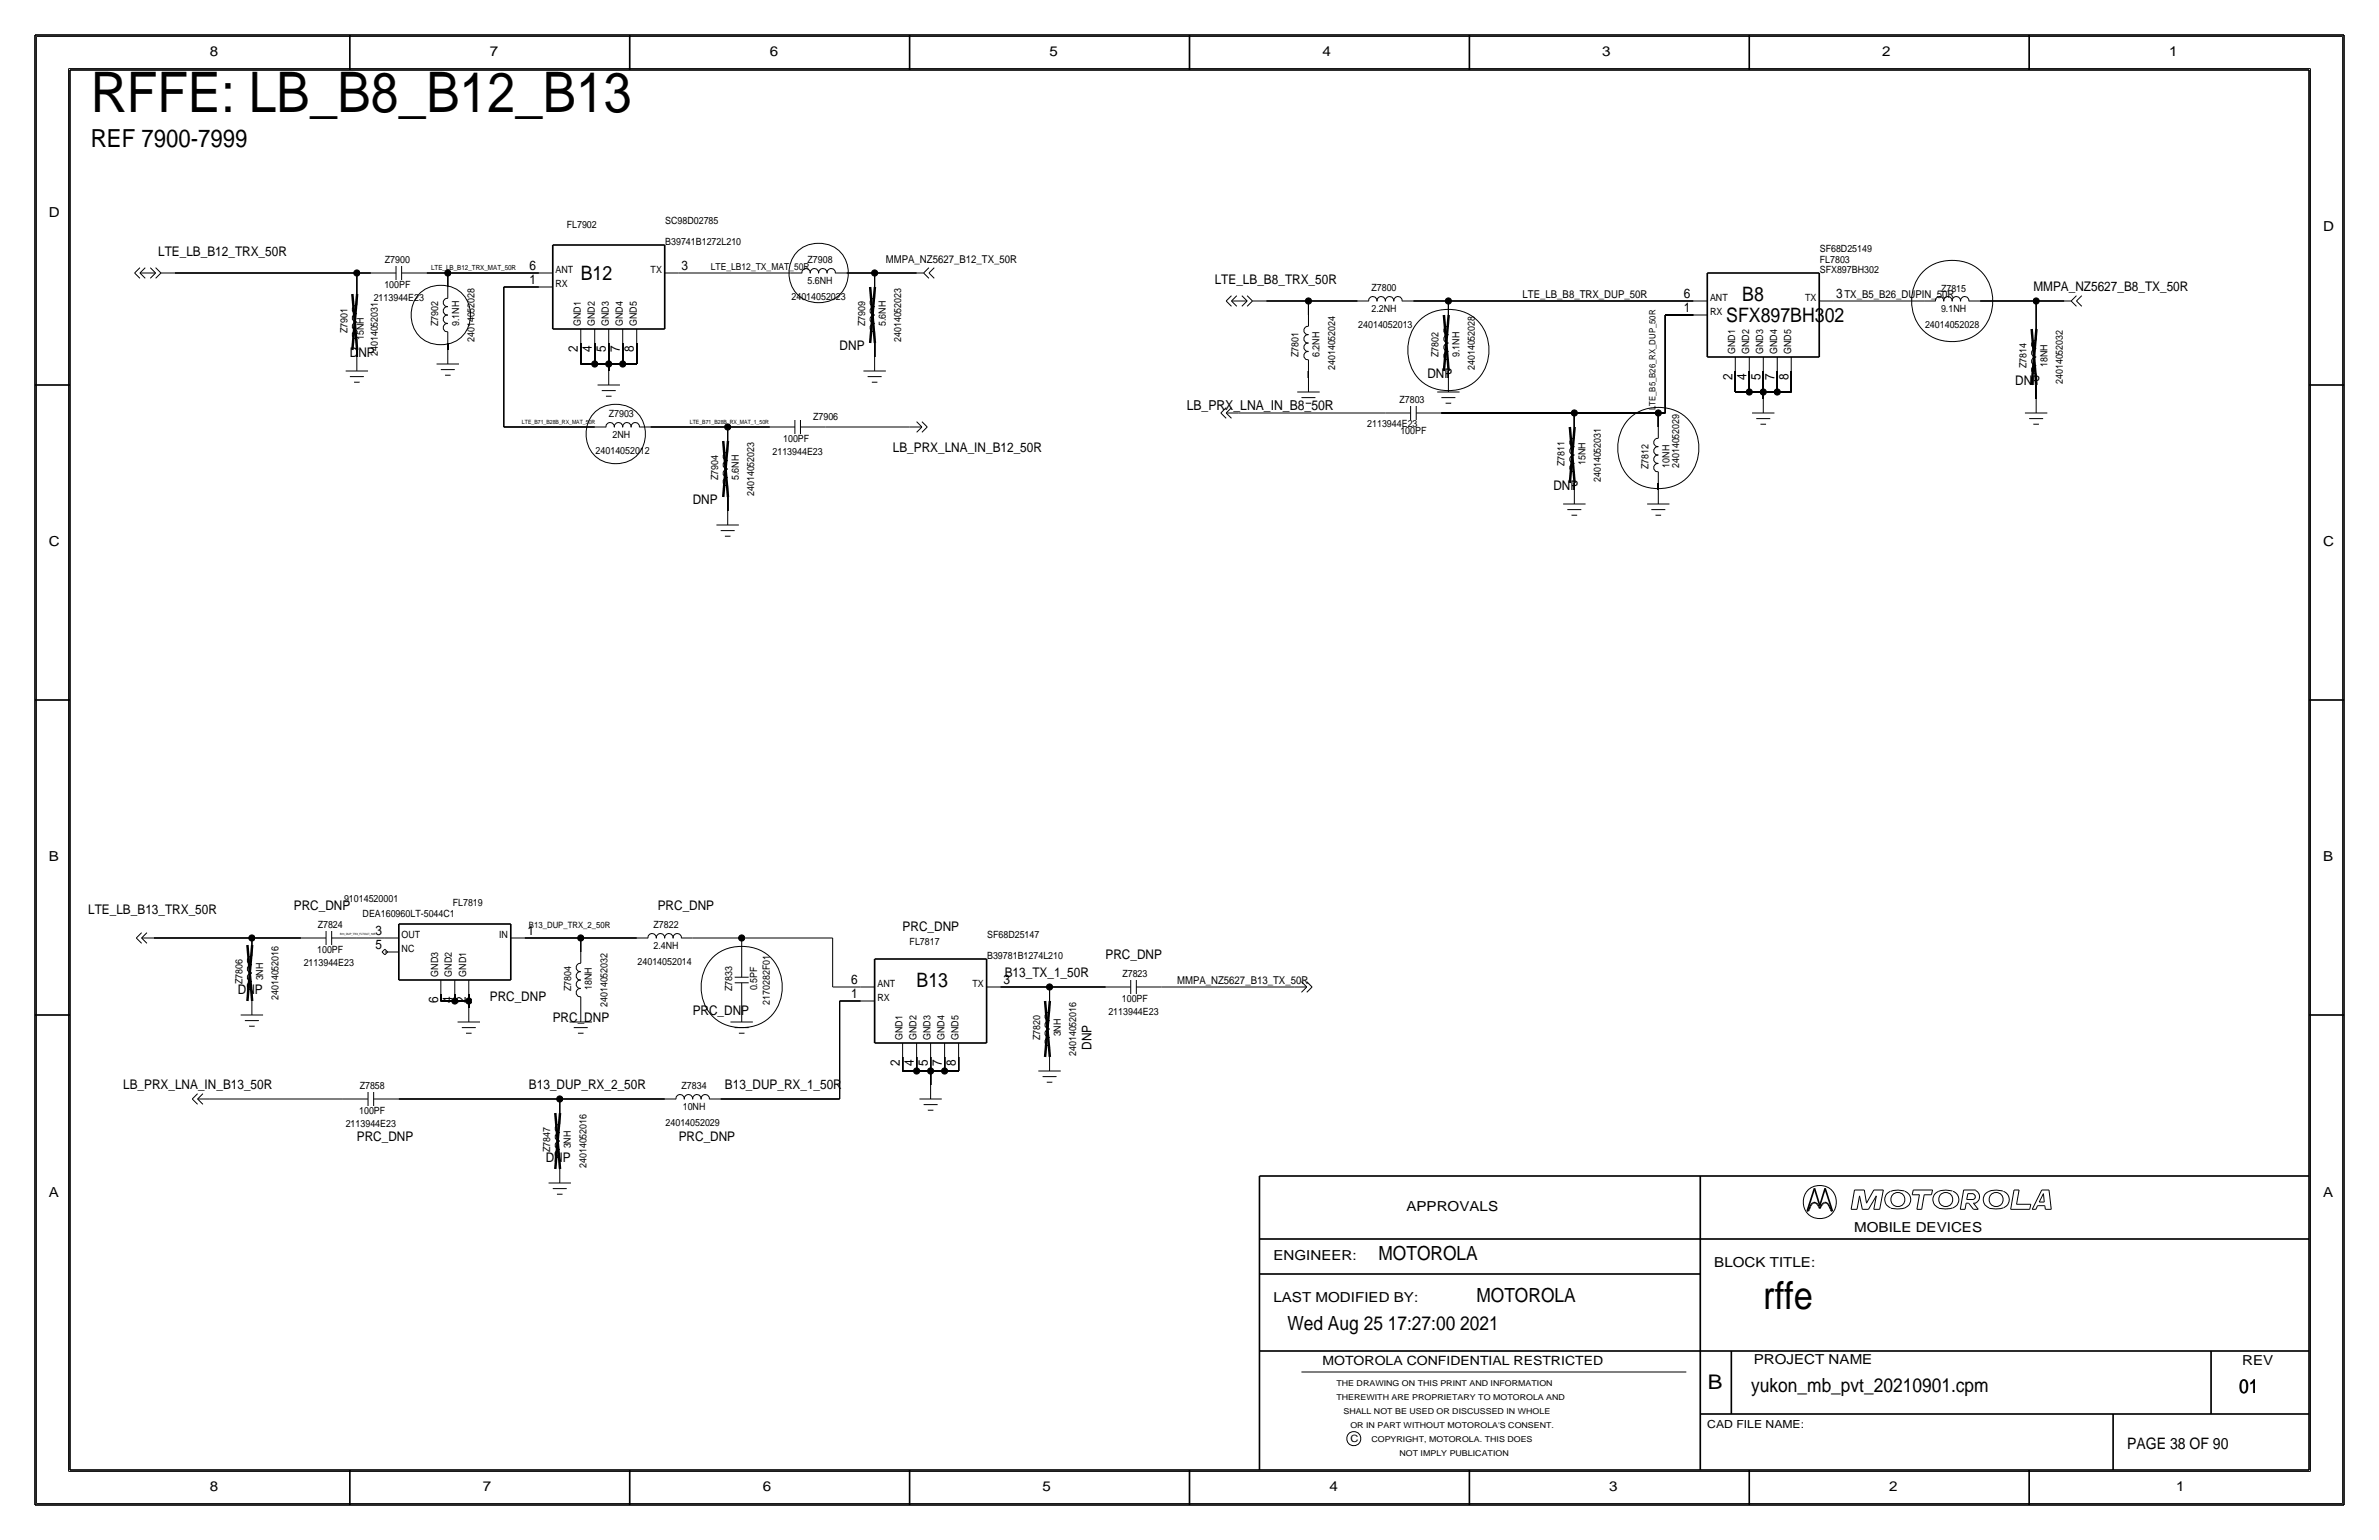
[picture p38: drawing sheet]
<svg xmlns="http://www.w3.org/2000/svg" width="432mm" height="279mm" viewBox="0 0 432 279" stroke-linecap="round" stroke-linejoin="round" font-family="sans-serif">
<defs><g id="words">
<text font-size="10.1" x="16.5" y="20.3">RFFE: LB_B8_B12_B13</text>
<text font-size="7" x="320" y="237.5">rffe</text>
<text font-size="4.5" x="16.5" y="26.7">REF 7900-7999</text>
<text font-size="3.7" x="310" y="252.1">B</text>
<g font-size="3.6">
<text x="105.4" y="50.8">B12</text>
<text x="313.3" y="58.4">SFX897BH302</text>
<text x="316.2" y="54.6">B8</text>
<text x="166.4" y="179.1">B13</text>
</g>
<g font-size="3.5">
<text x="250.2" y="228.6">MOTOROLA</text>
<text x="268" y="236.2">MOTOROLA</text>
<text x="233.7" y="241.3">Wed Aug 25 17:27:00 2021</text>
<text x="317.9" y="252.6">yukon_mb_pvt_20210901.cpm</text>
<text x="406.4" y="252.7">01</text>
</g>
<text font-size="2.9" x="386.1" y="262.9">PAGE 38 OF 90</text>
<g font-size="2.5">
<text x="38.1" y="10.2">8</text>
<text x="88.9" y="10.2">7</text>
<text x="139.7" y="10.2">6</text>
<text x="190.5" y="10.2">5</text>
<text x="240" y="10.2">4</text>
<text x="290.8" y="10.2">3</text>
<text x="341.6" y="10.2">2</text>
<text x="393.7" y="10.2">1</text>
<text x="8.9" y="39.4">D</text>
<text x="421.6" y="41.9">D</text>
<text x="215.4" y="74.4">LB_PRX_LNA_IN_B8_50R</text>
<text x="8.9" y="99.1">C</text>
<text x="421.6" y="99.1">C</text>
<text x="8.9" y="156.2">B</text>
<text x="421.6" y="156.2">B</text>
<text x="8.9" y="217.2">A</text>
<text x="255.3" y="219.7">APPROVALS</text>
<text x="421.6" y="217.2">A</text>
<text x="336.5" y="223.5">MOBILE DEVICES</text>
<text x="231.1" y="228.6">ENGINEER:</text>
<text x="311.1" y="229.9">BLOCK TITLE:</text>
<text x="231.1" y="236.2">LAST MODIFIED BY:</text>
<text x="318.3" y="247.5">PROJECT NAME</text>
<text x="407" y="247.6">REV</text>
<text x="38.1" y="270.5">8</text>
<text x="87.6" y="270.5">7</text>
<text x="138.4" y="270.5">6</text>
<text x="189.2" y="270.5">5</text>
<text x="241.3" y="270.5">4</text>
<text x="292.1" y="270.5">3</text>
<text x="342.9" y="270.5">2</text>
<text x="395" y="270.5">1</text>
</g>
<g font-size="2.4">
<text x="28.7" y="46.5">LTE_LB_B12_TRX_50R</text>
<text x="96.1" y="51.6">1</text>
<text x="96.1" y="49">6</text>
<text x="123.7" y="49">3</text>
<text x="220.5" y="51.6">LTE_LB_B8_TRX_50R</text>
<text x="369.1" y="52.8">MMPA_NZ5627_B8_TX_50R</text>
<text x="305.6" y="54.1">6</text>
<text x="305.6" y="56.6">1</text>
<text x="333.2" y="54.1">3</text>
<text x="63.5" y="64.8">DNP</text>
<text x="104.9" y="63.9" transform="rotate(-90 104.9 63.9)">2</text>
<text x="107.4" y="63.9" transform="rotate(-90 107.4 63.9)">4</text>
<text x="110" y="63.9" transform="rotate(-90 110 63.9)">5</text>
<text x="112.5" y="63.9" transform="rotate(-90 112.5 63.9)">7</text>
<text x="115.1" y="63.9" transform="rotate(-90 115.1 63.9)">8</text>
<text x="152.4" y="63.5">DNP</text>
<text x="259.1" y="68.6">DNP</text>
<text x="314.5" y="69" transform="rotate(-90 314.5 69)">2</text>
<text x="317" y="69" transform="rotate(-90 317 69)">4</text>
<text x="319.5" y="69" transform="rotate(-90 319.5 69)">5</text>
<text x="322.1" y="69" transform="rotate(-90 322.1 69)">7</text>
<text x="324.6" y="69" transform="rotate(-90 324.6 69)">8</text>
<text x="365.8" y="69.9">DNP</text>
<text x="162.1" y="82">LB_PRX_LNA_IN_B12_50R</text>
<text x="281.9" y="88.9">DNP</text>
<text x="125.7" y="91.4">DNP</text>
<text x="16" y="165.9">LTE_LB_B13_TRX_50R</text>
<text x="53.3" y="165.1">PRC_DNP</text>
<text x="119.4" y="165.1">PRC_DNP</text>
<text x="68.1" y="172.2">5</text>
<text x="68.1" y="169.7">3</text>
<text x="95.8" y="169.7">1</text>
<text x="163.8" y="168.9">PRC_DNP</text>
<text x="200.7" y="174">PRC_DNP</text>
<text x="154.5" y="178.6">6</text>
<text x="182.1" y="178.6">3</text>
<text x="182.4" y="177.3">B13_TX_1_50R</text>
<text x="43.2" y="180.3">DNP</text>
<text x="79.5" y="182" transform="rotate(-90 79.5 182)">6</text>
<text x="82" y="182" transform="rotate(-90 82 182)">4</text>
<text x="84.6" y="182" transform="rotate(-90 84.6 182)">2</text>
<text x="88.9" y="181.6">PRC_DNP</text>
<text x="100.3" y="185.4">PRC_DNP</text>
<text x="125.7" y="184.1">PRC_DNP</text>
<text x="154.5" y="181.1">1</text>
<text x="198.1" y="190.5" transform="rotate(-90 198.1 190.5)">DNP</text>
<text x="22.3" y="197.6">LB_PRX_LNA_IN_B13_50R</text>
<text x="96" y="197.6">B13_DUP_RX_2_50R</text>
<text x="131.6" y="197.6">B13_DUP_RX_1_50R</text>
<text x="163.3" y="193.5" transform="rotate(-90 163.3 193.5)">2</text>
<text x="165.9" y="193.5" transform="rotate(-90 165.9 193.5)">4</text>
<text x="168.4" y="193.5" transform="rotate(-90 168.4 193.5)">5</text>
<text x="170.9" y="193.5" transform="rotate(-90 170.9 193.5)">7</text>
<text x="173.5" y="193.5" transform="rotate(-90 173.5 193.5)">8</text>
<text x="64.8" y="207">PRC_DNP</text>
<text x="123.2" y="207">PRC_DNP</text>
<text x="99.1" y="210.8">DNP</text>
</g>
<text font-size="2.3" x="240" y="247.6">MOTOROLA CONFIDENTIAL RESTRICTED</text>
<g font-size="2">
<text x="160.8" y="47.8">MMPA_NZ5627_B12_TX_50R</text>
<text x="276.4" y="54.1">LTE_LB_B8_TRX_DUP_50R</text>
<text x="334.8" y="54.1">TX_B5_B26_DUPIN_50R</text>
<text x="213.6" y="178.6">MMPA_NZ5627_B13_TX_50R</text>
<text x="309.9" y="259.1">CAD FILE NAME:</text>
</g>
<g font-size="1.8">
<text x="102.9" y="41.3">FL7902</text>
<text x="120.8" y="40.6">SC98D02785</text>
<text x="69.9" y="47.8">Z7900</text>
<text x="120.8" y="44.4">B39741B1272L210</text>
<text x="146.6" y="47.8">Z7908</text>
<text x="330.3" y="45.7">SF68D25149</text>
<text x="330.3" y="47.7">FL7803</text>
<text x="69.8" y="52.3">100PF</text>
<text x="100.8" y="52.1">RX</text>
<text x="100.8" y="49.5">ANT</text>
<text x="118.1" y="49.5">TX</text>
<text x="146.6" y="51.6">5.6NH</text>
<text x="248.9" y="52.8">Z7800</text>
<text x="330.3" y="49.5">SFX897BH302</text>
<text x="352.3" y="53">Z7815</text>
<text x="67.8" y="54.6">2113944E23</text>
<text x="79.6" y="59.2" transform="rotate(-90 79.6 59.2)">Z7902</text>
<text x="83.3" y="59.2" transform="rotate(-90 83.3 59.2)">9.1NH</text>
<text x="105.4" y="59.2" transform="rotate(-90 105.4 59.2)">GND1</text>
<text x="107.9" y="59.2" transform="rotate(-90 107.9 59.2)">GND2</text>
<text x="110.5" y="59.2" transform="rotate(-90 110.5 59.2)">GND3</text>
<text x="113" y="59.2" transform="rotate(-90 113 59.2)">GND4</text>
<text x="115.6" y="59.2" transform="rotate(-90 115.6 59.2)">GND5</text>
<text x="143.7" y="54.4">24014052023</text>
<text x="157" y="59.2" transform="rotate(-90 157 59.2)">Z7909</text>
<text x="160.8" y="59.2" transform="rotate(-90 160.8 59.2)">5.6NH</text>
<text x="246.5" y="59.4">24014052013</text>
<text x="248.9" y="56.6">2.2NH</text>
<text x="310.4" y="57.2">RX</text>
<text x="310.4" y="54.6">ANT</text>
<text x="327.6" y="54.6">TX</text>
<text x="349.4" y="59.4">24014052028</text>
<text x="352.3" y="56.6">9.1NH</text>
<text x="63" y="60.4" transform="rotate(-90 63 60.4)">Z7901</text>
<text x="66" y="61.7" transform="rotate(-90 66 61.7)">15NH</text>
<text x="68.6" y="64.6" transform="rotate(-90 68.6 64.6)">24014052031</text>
<text x="86.1" y="62.1" transform="rotate(-90 86.1 62.1)">24014052028</text>
<text x="163.6" y="62.1" transform="rotate(-90 163.6 62.1)">24014052023</text>
<text x="235.7" y="64.8" transform="rotate(-90 235.7 64.8)">Z7801</text>
<text x="239.5" y="64.8" transform="rotate(-90 239.5 64.8)">6.2NH</text>
<text x="261.1" y="64.8" transform="rotate(-90 261.1 64.8)">Z7802</text>
<text x="264.9" y="64.8" transform="rotate(-90 264.9 64.8)">9.1NH</text>
<text x="315" y="64.3" transform="rotate(-90 315 64.3)">GND1</text>
<text x="317.5" y="64.3" transform="rotate(-90 317.5 64.3)">GND2</text>
<text x="320" y="64.3" transform="rotate(-90 320 64.3)">GND3</text>
<text x="322.6" y="64.3" transform="rotate(-90 322.6 64.3)">GND4</text>
<text x="325.1" y="64.3" transform="rotate(-90 325.1 64.3)">GND5</text>
<text x="242.3" y="67.2" transform="rotate(-90 242.3 67.2)">24014052024</text>
<text x="267.7" y="67.2" transform="rotate(-90 267.7 67.2)">24014052028</text>
<text x="367.8" y="66.8" transform="rotate(-90 367.8 66.8)">Z7814</text>
<text x="371.6" y="66.6" transform="rotate(-90 371.6 66.6)">18NH</text>
<text x="374.4" y="69.7" transform="rotate(-90 374.4 69.7)">24014052032</text>
<text x="110.5" y="75.7">Z7903</text>
<text x="147.6" y="76.2">Z7906</text>
<text x="248.2" y="77.5">2113944E23</text>
<text x="254" y="73.2">Z7803</text>
<text x="108.1" y="82.3">24014052012</text>
<text x="111.2" y="79.5">2NH</text>
<text x="140.2" y="82.6">2113944E23</text>
<text x="142.2" y="80.3">100PF</text>
<text x="254.2" y="78.7">100PF</text>
<text x="130.4" y="87.1" transform="rotate(-90 130.4 87.1)">Z7904</text>
<text x="134.1" y="87.1" transform="rotate(-90 134.1 87.1)">5.6NH</text>
<text x="284" y="84.6" transform="rotate(-90 284 84.6)">Z7811</text>
<text x="287.8" y="84.4" transform="rotate(-90 287.8 84.4)">15NH</text>
<text x="290.6" y="87.5" transform="rotate(-90 290.6 87.5)">24014052031</text>
<text x="299.2" y="85.1" transform="rotate(-90 299.2 85.1)">Z7812</text>
<text x="303" y="84.9" transform="rotate(-90 303 84.9)">10NH</text>
<text x="304.8" y="84.9" transform="rotate(-90 304.8 84.9)">24014052029</text>
<text x="136.9" y="90" transform="rotate(-90 136.9 90)">24014052023</text>
<text x="62.4" y="163.6">91014520001</text>
<text x="65.8" y="166.4">DEA160960LT-5044C1</text>
<text x="82.2" y="164.3">FL7819</text>
<text x="57.6" y="173">100PF</text>
<text x="57.7" y="168.4">Z7824</text>
<text x="72.9" y="172.7">NC</text>
<text x="72.9" y="170.2">OUT</text>
<text x="90.6" y="170.2">IN</text>
<text x="118.6" y="168.4">Z7822</text>
<text x="118.6" y="172.2">2.4NH</text>
<text x="165.1" y="171.4">FL7817</text>
<text x="179.2" y="174">B39781B1274L210</text>
<text x="179.2" y="170.2">SF68D25147</text>
<text x="44" y="178.6" transform="rotate(-90 44 178.6)">Z7806</text>
<text x="47.8" y="177.9" transform="rotate(-90 47.8 177.9)">3NH</text>
<text x="55.1" y="175.3">2113944E23</text>
<text x="79.5" y="177.2" transform="rotate(-90 79.5 177.2)">GND3</text>
<text x="82" y="177.2" transform="rotate(-90 82 177.2)">GND2</text>
<text x="84.6" y="177.2" transform="rotate(-90 84.6 177.2)">GND1</text>
<text x="103.7" y="179.8" transform="rotate(-90 103.7 179.8)">Z7804</text>
<text x="107.4" y="179.6" transform="rotate(-90 107.4 179.6)">18NH</text>
<text x="115.7" y="175">24014052014</text>
<text x="132.9" y="179.8" transform="rotate(-90 132.9 179.8)">Z7833</text>
<text x="137.4" y="179.7" transform="rotate(-90 137.4 179.7)">0.5PF</text>
<text x="159.3" y="179.1">ANT</text>
<text x="176.5" y="179.1">TX</text>
<text x="203.7" y="177.3">Z7823</text>
<text x="50.5" y="181.5" transform="rotate(-90 50.5 181.5)">24014052016</text>
<text x="110.2" y="182.7" transform="rotate(-90 110.2 182.7)">24014052032</text>
<text x="139.7" y="182.3" transform="rotate(-90 139.7 182.3)">2170282F01</text>
<text x="159.3" y="181.6">RX</text>
<text x="201.2" y="184.1">2113944E23</text>
<text x="203.6" y="181.9">100PF</text>
<text x="163.8" y="188.7" transform="rotate(-90 163.8 188.7)">GND1</text>
<text x="166.4" y="188.7" transform="rotate(-90 166.4 188.7)">GND2</text>
<text x="168.9" y="188.7" transform="rotate(-90 168.9 188.7)">GND3</text>
<text x="171.4" y="188.7" transform="rotate(-90 171.4 188.7)">GND4</text>
<text x="174" y="188.7" transform="rotate(-90 174 188.7)">GND5</text>
<text x="188.8" y="188.7" transform="rotate(-90 188.8 188.7)">Z7820</text>
<text x="192.5" y="188" transform="rotate(-90 192.5 188)">3NH</text>
<text x="195.3" y="191.6" transform="rotate(-90 195.3 191.6)">24014052016</text>
<text x="65.3" y="197.7">Z7858</text>
<text x="123.7" y="197.6">Z7834</text>
<text x="65.2" y="202.2">100PF</text>
<text x="123.9" y="201.4">10NH</text>
<text x="62.7" y="204.5">2113944E23</text>
<text x="99.9" y="209" transform="rotate(-90 99.9 209)">Z7847</text>
<text x="103.6" y="208.4" transform="rotate(-90 103.6 208.4)">3NH</text>
<text x="120.8" y="204.2">24014052029</text>
<text x="106.4" y="211.9" transform="rotate(-90 106.4 211.9)">24014052016</text>
<text x="245.1" y="261.6">C</text>
</g>
<text font-size="1.7" x="129" y="49">LTE_LB12_TX_MAT_50R</text>
<g font-size="1.6">
<text x="300.5" y="74.4" transform="rotate(-90 300.5 74.4)">LTE_B5_B26_RX_DUP_50R</text>
<text x="96" y="168.4">B13_DUP_TRX_2_50R</text>
</g>
<g font-size="1.5">
<text x="242.6" y="251.5">THE DRAWING ON THIS PRINT AND INFORMATION</text>
<text x="242.6" y="254">THEREWITH ARE PROPRIETARY TO MOTOROLA AND</text>
<text x="243.8" y="256.5">SHALL NOT BE USED OR DISCUSSED IN WHOLE</text>
<text x="245.1" y="259.1">OR IN PART WITHOUT MOTOROLA'S CONSENT.</text>
<text x="248.9" y="261.6">COPYRIGHT, MOTOROLA. THIS DOES</text>
<text x="254" y="264.2">NOT IMPLY PUBLICATION</text>
</g>
<text font-size="1.3" x="78.2" y="49">LTE_LB_B12_TRX_MAT_50R</text>
<g font-size="1.1">
<text x="94.7" y="77">LTE_B71_B28B_RX_MAT_50R</text>
<text x="125.2" y="77">LTE_B71_B28B_RX_MAT_1_50R</text>
</g>
<text font-size=".5" x="61.7" y="169.7">B13_DUP_TRX_FLTOUT_50R</text>
</g></defs>
<!-- layer: Nets -->
<g fill="none" stroke="#000" stroke-width=".18">
<path d="M31.7 49.5h33.1zM64.8 49.5h2.5zM64.8 49.5v3.8zM76 53.4a5.5 5.5 0 0 1 9.3 2.7 5.4 5.4 0 0 1-6.3 6.4 5.4 5.4 0 0 1-3.6-8.2zM77.5 49.5h3.8zM81.3 49.5v2.6zM81.3 49.5h16.5zM91.4 52.1v25.4zM91.4 52.1h6.4zM123.2 49.5h20.3zM144.6 45.8a5.5 5.5 0 0 1 9.3 2.7 5.4 5.4 0 0 1-6.3 6.3 5.4 5.4 0 0 1-3.6-8.2zM153.7 49.5h5.1z"/>
<path d="M158.7 49.5v2.6zM158.7 49.5h7.7zM229.9 54.6h7.6zM237.5 54.6v2.6zM237.5 54.6h8.9zM256.5 54.6h6.4zM257.8 58a7.6 7.6 0 0 1 11.6 2 7.5 7.5 0 0 1-3.6 10.4 7.4 7.4 0 0 1-9.5-3.4 7.9 7.9 0 0 1 1.5-9zM262.9 54.6v2.6zM262.9 54.6h44.4zM302.3 57.2v17.7zM302.3 57.2h5zM332.7 54.6h16.6z"/>
<path d="M349.2 49.1a7.6 7.6 0 0 1 11.7 2 7.5 7.5 0 0 1-3.7 10.4 7.4 7.4 0 0 1-9.4-3.3 7.9 7.9 0 0 1 1.4-9.1zM359.4 54.6h10.2zM369.6 54.6v5.1zM369.6 54.6h5zM64.8 63.5v1.3zM81.3 62.2v1.3zM91.4 77.5h16.5zM105.4 62.2v3.8zM105.4 66h2.5zM107.7 75a5.5 5.5 0 0 1 9.4 2.7 5.4 5.4 0 0 1-6.4 6.4 5.4 5.4 0 0 1-3.6-8.2zM107.9 62.2v3.8zM108 66h2.5z"/>
<path d="M110.5 66h2.5zM110.5 66v1.3zM110.5 62.2v3.8zM113 62.2v3.8zM113 66h2.6zM115.6 62.2v3.8zM118.1 77.5h14zM132.1 77.5v2.5zM132.1 77.5h7.6zM149.9 77.5h15.2zM158.7 62.2v2.6zM224.8 74.9h26.7z"/>
<path d="M237.5 67.3v1.3zM261.6 74.9h24.1zM262.9 67.3v1.3zM285.8 74.9v2.6zM285.8 74.9h15.2zM295.9 75.8a7.6 7.6 0 0 1 11.6 1.9 7.5 7.5 0 0 1-3.6 10.4 7.4 7.4 0 0 1-9.5-3.3 7.9 7.9 0 0 1 1.5-9zM301 74.9h1.3zM301 74.9v2.6zM315 67.3v3.8zM315 71.1h2.5zM317.5 67.3v3.8zM317.5 71.1h2.5z"/>
<path d="M320 71.1v1.3zM320 67.3v3.8zM320 71.1h2.6zM322.6 71.1h2.5zM322.6 67.3v3.8zM325.1 67.3v3.8zM369.6 69.8v2.6zM132.1 90.2v2.5zM285.8 87.6v1.3zM301 87.6v1.3zM27.9 170.2h17.8zM45.7 170.2v1.2z"/>
<path d="M45.7 170.2h8.9zM64.8 170.2h5zM95.2 170.2h10.2zM105.4 170.2v2.5zM105.4 170.2h10.2zM125.7 170.2h8.9zM129.5 173.6a7.6 7.6 0 0 1 11.7 1.9 7.5 7.5 0 0 1-3.7 10.4 7.4 7.4 0 0 1-9.4-3.3 7.9 7.9 0 0 1 1.4-9zM134.6 170.2v2.5zM134.6 170.2h16.5zM151.1 170.2v8.9zM151.1 179.1h5.1zM181.6 179.1h8.9z"/>
<path d="M190.5 179.1v2.5zM190.5 179.1h10.2zM210.8 179.1h24.1zM38.1 199.4h24.1zM72.4 199.4h29.2zM80 180.3v1.3zM80 181.6h2.6zM82.5 181.6h2.6zM82.5 180.3v1.3zM85.1 181.6v1.3zM85.1 180.3v1.3zM101.6 199.4v2.5z"/>
<path d="M101.6 199.4h19zM130.8 199.4h21.6zM152.4 181.6h3.8zM152.4 181.6v17.8zM163.8 191.8v2.5zM163.8 194.3h2.6zM166.4 194.3h2.5zM166.4 191.8v2.5zM168.9 194.3v2.6zM168.9 191.8v2.5zM168.9 194.3h2.5zM171.4 191.8v2.5z"/>
<path d="M171.5 194.3h2.5zM174 191.8v2.5z"/>
</g>
<g fill="#000" stroke="#000" stroke-width=".18">
<circle cx="64.8" cy="49.5" r=".56"/>
<circle cx="81.3" cy="49.5" r=".56"/>
<circle cx="158.7" cy="49.5" r=".56"/>
<circle cx="237.5" cy="54.6" r=".56"/>
<circle cx="262.9" cy="54.6" r=".56"/>
<circle cx="369.6" cy="54.6" r=".56"/>
<circle cx="107.9" cy="66" r=".56"/>
<circle cx="110.5" cy="66" r=".56"/>
<circle cx="113" cy="66" r=".56"/>
<circle cx="132.1" cy="77.5" r=".56"/>
<circle cx="285.8" cy="74.9" r=".56"/>
<circle cx="301" cy="74.9" r=".56"/>
<circle cx="317.5" cy="71.1" r=".56"/>
<circle cx="320" cy="71.1" r=".56"/>
<circle cx="322.6" cy="71.1" r=".56"/>
<circle cx="45.7" cy="170.2" r=".56"/>
<circle cx="105.4" cy="170.2" r=".56"/>
<circle cx="134.6" cy="170.2" r=".56"/>
<circle cx="190.5" cy="179.1" r=".56"/>
<circle cx="82.6" cy="181.6" r=".56"/>
<circle cx="85.1" cy="181.6" r=".56"/>
<circle cx="101.6" cy="199.4" r=".56"/>
<circle cx="166.4" cy="194.3" r=".56"/>
<circle cx="168.9" cy="194.3" r=".56"/>
<circle cx="171.4" cy="194.3" r=".56"/>
</g>
<!-- layer: Components -->
<g fill="none" stroke="#000" stroke-width=".18">
<path d="M24.4 49.5l1 1zM24.4 49.5l1-.9zM25.4 49.5l1 1zM25.4 49.5h2.8zM26.4 48.6l-1 .9zM27.3 48.6l.9 .9zM28.2 49.5l-.9 1zM28.2 50.5l1-1zM28.2 48.6l1 .9zM29.2 49.5h2.5zM64.8 53.3v2.1zM64.8 56.9a.74 .74 0 0 0-.9 .8 .74 .74 0 0 0 .9 .7"/>
<path d="M64.8 60a.74 .74 0 0 0-.9 .7 .74 .74 0 0 0 .9 .8M64.8 58.5a.74 .74 0 0 0-.9 .7 .74 .74 0 0 0 .9 .7M64.8 55.4a.74 .74 0 0 0-.9 .8 .74 .74 0 0 0 .9 .7M67.3 49.5h4.6zM71.9 48.3v2.5zM72.9 48.3v2.5zM72.9 49.5h4.6zM81.3 52.1v2zM81.3 55.7a.74 .74 0 0 0-.9 .7 .74 .74 0 0 0 .9 .7M81.3 58.7a.74 .74 0 0 0-.9 .8 .74 .74 0 0 0 .9 .7M81.3 57.2a.74 .74 0 0 0-.9 .7 .74 .74 0 0 0 .9 .8M81.3 54.2a.74 .74 0 0 0-.9 .7 .74 .74 0 0 0 .9 .7"/>
<path d="M97.8 52.1h2.5zM97.8 49.5h2.5zM105.4 59.7v2.5zM107.9 59.7v2.5zM110.5 59.7v2.5zM113 59.7v2.5zM115.6 59.7v2.5zM120.7 49.5h2.5zM143.5 49.5h2zM145.5 49.6a.75 .75 0 0 1 .8-.9 .75 .75 0 0 1 .7 .9M147.1 49.6a.75 .75 0 0 1 .7-.9 .75 .75 0 0 1 .7 .9M148.6 49.6a.75 .75 0 0 1 .7-.9 .75 .75 0 0 1 .8 .9"/>
<path d="M150.1 49.6a.75 .75 0 0 1 .8-.9 .75 .75 0 0 1 .7 .9M151.6 49.5h2.1zM158.7 52.1v2zM158.7 55.7a.74 .74 0 0 0-.8 .7 .74 .74 0 0 0 .8 .7M158.7 58.7a.74 .74 0 0 0-.8 .8 .74 .74 0 0 0 .8 .7M158.7 57.2a.74 .74 0 0 0-.8 .7 .74 .74 0 0 0 .8 .8M158.7 54.2a.74 .74 0 0 0-.8 .7 .74 .74 0 0 0 .8 .7M166.4 49.5h1.2zM167.6 49.5l1 1zM168.6 49.5l1 1zM168.6 48.6l-1 .9zM169.6 48.6l-1 .9z"/>
<path d="M222.6 54.6l.9 1zM223.5 54.6l1-1zM223.5 54.6l1 1zM223.5 54.6h2.9zM223.5 53.6l-.9 1zM225.4 53.6l1 1zM226.4 54.6l-1 1zM226.4 53.6l.9 1zM227.3 54.6h2.6zM227.3 54.6l-.9 1zM237.5 57.2v2zM237.5 59.2a.74 .74 0 0 0-.8 .8 .74 .74 0 0 0 .8 .7"/>
<path d="M246.4 54.6h2zM248.4 54.7a.75 .75 0 0 1 .7-.9 .75 .75 0 0 1 .8 .9M249.9 54.7a.75 .75 0 0 1 .8-.9 .75 .75 0 0 1 .7 .9M251.5 54.7a.75 .75 0 0 1 .7-.9 .75 .75 0 0 1 .7 .9M253 54.7a.75 .75 0 0 1 .7-.9 .75 .75 0 0 1 .8 .9M254.5 54.6h2zM262.9 57.2v2zM262.9 59.2a.74 .74 0 0 0-.8 .8 .74 .74 0 0 0 .8 .7M307.3 57.2h2.6zM307.3 54.6h2.6zM330.2 54.6h2.5zM349.2 54.6h2.1z"/>
<path d="M351.3 54.7a.75 .75 0 0 1 .7-.9 .75 .75 0 0 1 .8 .9M352.8 54.7a.75 .75 0 0 1 .7-.9 .75 .75 0 0 1 .8 .9M354.3 54.7a.75 .75 0 0 1 .8-.9 .75 .75 0 0 1 .7 .9M355.9 54.7a.75 .75 0 0 1 .7-.9 .75 .75 0 0 1 .7 .9M357.4 54.6h2zM369.6 59.7v2zM374.6 54.6h1.3zM375.9 54.6l1 1zM375.9 54.6l1-1zM376.9 54.6l1 1zM377.8 53.6l-.9 1zM62.7 67.3h4.1z"/>
<path d="M63.5 68.3h2.5zM64.3 69.3h1zM64.8 64.8v2.5zM64.8 61.5v2zM79.2 66h4.1zM80 67.1h2.5zM80.8 68.1h1zM81.3 60.2v2zM81.3 63.5v2.5zM108 77.5h2zM108.5 69.8h4zM109.2 70.9h2.6z"/>
<path d="M110 77.5a.75 .75 0 0 1 .7-.8 .75 .75 0 0 1 .8 .8M110 71.9h1zM110.5 67.3v2.5zM111.5 77.5a.75 .75 0 0 1 .7-.8 .75 .75 0 0 1 .8 .8M113 77.5a.75 .75 0 0 1 .8-.8 .75 .75 0 0 1 .7 .8M114.6 77.5a.75 .75 0 0 1 .7-.8 .75 .75 0 0 1 .7 .8M116.1 77.5h2zM139.7 77.5h4.6zM144.3 76.2v2.5zM145.3 77.5h4.6zM145.3 76.2v2.5zM156.7 67.3h4.1z"/>
<path d="M157.5 68.3h2.5zM158.2 69.3h1.1zM158.7 64.8v2.5zM158.7 60.2v2zM165.1 77.5h2.2zM166.4 76.5l.9 1zM166.4 78.4l.9-.9zM167.3 76.5l1 1zM167.3 78.4l1-.9zM221.6 74.9l1-.9zM221.6 74.9l1 1zM222.6 74.9l.9 1z"/>
<path d="M222.6 74.9h2.2zM222.6 74.9l.9-.9zM235.5 71.1h4zM236.2 72.1h2.6zM237 73.2h1zM237.5 68.6v2.5zM237.5 65.3v2zM237.5 62.3a.74 .74 0 0 0-.8 .7 .74 .74 0 0 0 .8 .8M237.5 60.8a.74 .74 0 0 0-.8 .7 .74 .74 0 0 0 .8 .7M237.5 63.8a.74 .74 0 0 0-.8 .7 .74 .74 0 0 0 .8 .8M251.5 74.9h4.5zM256 73.7v2.5z"/>
<path d="M257 74.9h4.6zM257 73.7v2.5zM260.9 71.1h4zM261.6 72.1h2.6zM262.4 73.2h1zM262.9 68.6v2.5zM262.9 65.3v2zM262.9 62.3a.74 .74 0 0 0-.8 .7 .74 .74 0 0 0 .8 .8M262.9 60.8a.74 .74 0 0 0-.8 .7 .74 .74 0 0 0 .8 .7M262.9 63.8a.74 .74 0 0 0-.8 .7 .74 .74 0 0 0 .8 .8M285.8 77.5v2zM285.8 79.6a.74 .74 0 0 0-.9 .7 .74 .74 0 0 0 .9 .7"/>
<path d="M301 77.5v2zM301 79.6a.74 .74 0 0 0-.8 .7 .74 .74 0 0 0 .8 .7M315 64.8v2.5zM317.5 64.8v2.5zM318 74.9h4.1zM318.8 75.9h2.5zM319.5 77h1zM320 72.4v2.5zM320 64.8v2.5zM322.6 64.8v2.5zM325.1 64.8v2.5zM367.5 74.9h4.1z"/>
<path d="M368.3 75.9h2.5zM369.1 77h1zM369.6 72.4v2.5zM369.6 67.8v2zM369.6 63.3a.74 .74 0 0 0-.9 .7 .74 .74 0 0 0 .9 .8M369.6 66.3a.74 .74 0 0 0-.9 .8 .74 .74 0 0 0 .9 .7M369.6 64.8a.74 .74 0 0 0-.9 .8 .74 .74 0 0 0 .9 .7M369.6 61.8a.74 .74 0 0 0-.9 .7 .74 .74 0 0 0 .9 .7M130 95.2h4.1zM130.8 96.3h2.5zM131.6 97.3h1zM132.1 92.7v2.5z"/>
<path d="M132.1 88.1v2.1zM132.1 80v2zM132.1 83.6a.74 .74 0 0 0-.9 .8 .74 .74 0 0 0 .9 .7M132.1 86.7a.74 .74 0 0 0-.9 .7 .74 .74 0 0 0 .9 .7M132.1 85.1a.74 .74 0 0 0-.9 .8 .74 .74 0 0 0 .9 .7M132.1 82.1a.74 .74 0 0 0-.9 .7 .74 .74 0 0 0 .9 .8M283.7 91.4h4.1zM284.5 92.5h2.5zM285.2 93.5h1.1zM285.8 88.9v2.5zM285.8 85.6v2zM285.8 81.1a.74 .74 0 0 0-.9 .7 .74 .74 0 0 0 .9 .7"/>
<path d="M285.8 84.1a.74 .74 0 0 0-.9 .8 .74 .74 0 0 0 .9 .7M285.8 82.6a.74 .74 0 0 0-.9 .7 .74 .74 0 0 0 .9 .8M299 91.4h4zM299.7 92.5h2.6zM300.5 93.5h1zM301 88.9v2.5zM301 85.6v2zM301 82.6a.74 .74 0 0 0-.8 .7 .74 .74 0 0 0 .8 .8M301 81.1a.74 .74 0 0 0-.8 .7 .74 .74 0 0 0 .8 .7M301 84.1a.74 .74 0 0 0-.8 .8 .74 .74 0 0 0 .8 .7M24.7 170.2l1-1zM24.7 170.2l1 .9z"/>
<path d="M25.7 170.2h2.2zM25.7 170.2l1-1zM25.7 170.2l1 .9zM45.7 179.6v2zM45.7 171.5v2zM45.7 175.1a.74 .74 0 0 0-.8 .7 .74 .74 0 0 0 .8 .7M45.7 178.1a.74 .74 0 0 0-.8 .7 .74 .74 0 0 0 .8 .8M45.7 176.6a.74 .74 0 0 0-.8 .7 .74 .74 0 0 0 .8 .8M45.7 173.5a.74 .74 0 0 0-.8 .8 .74 .74 0 0 0 .8 .7M54.6 170.2h4.6zM59.2 168.9v2.5zM60.2 170.2h4.6z"/>
<path d="M60.2 168.9v2.5zM69.3 172.7l.5-.5zM69.3 172.7l.5 .5zM69.8 170.2h2.6zM69.8 172.7h2.6zM69.8 172.2l.6 .5zM70.4 172.7l-.5 .5zM80 177.8v2.5zM82.5 177.8v2.5zM85.1 177.8v2.5zM92.7 170.2h2.5zM105.4 172.7v2.1z"/>
<path d="M105.4 176.3a.74 .74 0 0 0-.8 .8 .74 .74 0 0 0 .8 .7M105.4 179.4a.74 .74 0 0 0-.8 .7 .74 .74 0 0 0 .8 .7M105.4 177.9a.74 .74 0 0 0-.8 .7 .74 .74 0 0 0 .8 .7M105.4 174.8a.74 .74 0 0 0-.8 .7 .74 .74 0 0 0 .8 .8M115.6 170.2h2zM117.6 170.2a.75 .75 0 0 1 .7-.8 .75 .75 0 0 1 .8 .8M119.1 170.2a.75 .75 0 0 1 .8-.8 .75 .75 0 0 1 .7 .8M120.6 170.2a.75 .75 0 0 1 .8-.8 .75 .75 0 0 1 .7 .8M122.2 170.2a.75 .75 0 0 1 .7-.8 .75 .75 0 0 1 .7 .8M123.7 170.2h2zM133.3 178.3h2.6zM133.4 177.3h2.5z"/>
<path d="M134.6 178.3v4.6zM134.6 172.7v4.6zM156.2 179.1h2.5zM179.1 179.1h2.5zM200.7 179.1h4.5zM205.2 177.8v2.5zM206.2 179.1h4.6zM206.2 177.8v2.5zM234.9 179.1h2.3zM236.2 178.1l1 1zM237.2 178.1l1 1zM34.9 199.4l1-1z"/>
<path d="M34.9 199.4l1 1zM35.9 199.4h2.2zM35.9 199.4l.9-1zM35.9 199.4l.9 1zM43.7 184.1h4.1zM44.4 185.2h2.6zM45.2 186.2h1zM45.7 181.6v2.5zM62.2 199.4h4.6zM66.8 198.1v2.6zM67.8 199.4h4.6zM67.8 198.1v2.6z"/>
<path d="M83.1 185.4h4zM83.8 186.4h2.6zM84.6 187.5h1zM85.1 182.9v2.5zM103.4 185.4h4zM104.1 186.4h2.6zM104.9 187.5h1zM105.4 182.9v2.5zM105.4 180.8v2.1zM120.6 199.4h2.1zM122.7 199.4a.75 .75 0 0 1 .7-.8 .75 .75 0 0 1 .8 .8M124.2 199.4a.75 .75 0 0 1 .7-.8 .75 .75 0 0 1 .8 .8"/>
<path d="M125.7 199.4a.75 .75 0 0 1 .8-.8 .75 .75 0 0 1 .7 .8M127.3 199.4a.75 .75 0 0 1 .7-.8 .75 .75 0 0 1 .7 .8M128.8 199.4h2zM132.6 185.4h4.1zM133.4 186.4h2.5zM134.1 187.5h1zM134.6 182.9v2.5zM156.2 181.6h2.5zM163.8 189.2v2.6zM166.4 189.2v2.6zM166.9 199.4h4zM168.9 196.8v2.6z"/>
<path d="M168.9 189.2v2.6zM171.4 189.2v2.6zM174 189.2v2.6zM188.5 194.3h4zM189.2 195.3h2.6zM190 196.3h1zM190.5 191.8v2.5zM190.5 189.7v2.1zM190.5 181.6v2zM190.5 185.2a.74 .74 0 0 0-.8 .8 .74 .74 0 0 0 .8 .7M190.5 188.3a.74 .74 0 0 0-.8 .7 .74 .74 0 0 0 .8 .7M190.5 186.7a.74 .74 0 0 0-.8 .8 .74 .74 0 0 0 .8 .7"/>
<path d="M190.5 183.7a.74 .74 0 0 0-.8 .7 .74 .74 0 0 0 .8 .8M236.2 180l1-.9zM237.2 180l1-.9zM99.6 214.6h4zM100.3 215.6h2.6zM101.1 216.7h1zM101.6 212.1v2.5zM101.6 210.1v2zM101.6 201.9v2.1zM101.6 205.5a.74 .74 0 0 0-.8 .8 .74 .74 0 0 0 .8 .7M101.6 208.6a.74 .74 0 0 0-.8 .7 .74 .74 0 0 0 .8 .8M101.6 207.1a.74 .74 0 0 0-.8 .7 .74 .74 0 0 0 .8 .7"/>
<path d="M101.6 204a.74 .74 0 0 0-.8 .7 .74 .74 0 0 0 .8 .8M167.6 200.4h2.6zM168.4 201.4h1z"/>
</g>
<g fill="none" stroke="#000" stroke-width=".45">
<path d="M64 53.3l.8 10.2zM64.8 53.3l-.8 10.2zM157.9 52.1l.9 10.1zM158.8 52.1l-.9 10.1zM262.1 57.2l.8 10.1zM262.9 57.1l-.8 10.2zM368.8 59.7l.8 10.2zM369.6 59.7l-.8 10.1zM284.9 77.5l.9 10.1zM285.8 77.5l-.9 10.1zM131.3 80l.8 10.2zM132.1 80l-.8 10.2z"/>
<path d="M44.9 171.4l.9 10.2zM45.8 171.4l-.9 10.2zM189.7 181.6l.9 10.2zM190.6 181.6l-.9 10.2zM100.8 201.9l.9 10.2zM101.7 201.9l-.9 10.2z"/>
</g>
<g fill="none" stroke="#000" stroke-width=".3">
<path d="M100.3 44.4h20.3zM100.3 44.4v15.3zM100.3 59.7h20.3zM120.6 44.4v15.3zM309.9 49.5h20.3zM309.9 49.5v15.3zM330.2 49.5v15.3zM309.9 64.8h20.3zM72.4 167.6v10.2zM72.4 177.8h20.3zM72.4 167.6h20.3zM92.7 167.6v10.2z"/>
<path d="M158.7 174h20.4zM158.7 174v15.2zM179.1 174v15.2zM158.8 189.2h20.3z"/>
</g>
<!-- layer: Page Border and Title Block -->
<g fill="none" stroke="#000" stroke-width=".3">
<path d="M6.3 6.4v266.7zM6.4 6.4h419zM12.7 12.7h406.4zM12.7 12.7v254zM63.5 6.4v6.3zM114.3 6.4v6.3zM165.1 6.4v6.3zM215.9 6.3v6.4zM266.7 6.4v6.3zM317.5 6.4v6.3zM368.3 6.4v6.3zM419.1 12.7v254z"/>
<path d="M425.4 6.4v266.7zM6.3 69.8h6.4zM419.1 69.8h6.3zM6.3 127h6.4zM419.1 127h6.3zM6.3 184.1h6.4zM419.1 184.1h6.3zM228.6 213.4v53.3zM228.6 213.4h190.5zM308.6 213.4v53.3zM328 219.7h.2zM328.4 219.4l-.2 .3z"/>
<path d="M328.6 218.8l-.2 .6zM328.8 218.5l-.2 .3zM329 218.3l.2-.1zM329 218.3l-.2 .2zM329.2 218.2h.2zM329.3 215.6l-1.3 4.1zM329.3 215.6l1 3.1zM329.4 218.2l.2 .1zM329.6 218.3l.3 .2zM329.9 218.5l.2 .3zM330.1 218.8l.2 .5zM330.5 218.8l-.2 .5z"/>
<path d="M330.8 218.5l-.3 .3zM331 218.3l-.2 .2zM331 218.3l.2-.1zM331.2 218.2h.2zM331.3 215.6l1.3 4.1zM331.3 215.6l-1 3.1zM331.4 218.2l.2 .1zM331.6 218.3l.2 .2zM331.8 218.5l.2 .3zM332 218.8l.3 .6zM332.3 219.4l.1 .3zM332.4 219.7h.2z"/>
<path d="M228.6 231.1h80zM228.6 224.8h190.5zM228.6 245.1h190.5zM308.6 256.5h110.5zM314.2 245.1v11.4zM383.5 256.5v10.2zM401.3 245.1v11.4zM6.4 273h419zM12.7 266.7h406.4zM63.5 266.7v6.4zM114.3 266.7v6.4zM165.1 266.7v6.4z"/>
<path d="M215.9 266.7v6.3zM266.7 266.7v6.4zM317.5 266.7v6.4zM368.3 266.7v6.4z"/>
</g>
<g fill="none" stroke="#000" stroke-width=".18">
<path d="M6.6 6.6h418.6zM6.6 6.6v266.2zM12.4 12.4v254.6zM12.4 12.4h407zM419.4 12.4v254.6zM425.2 6.6v266.2zM336 219.4h1.1zM336.6 215.9h1.8zM336.6 215.9l-.6 3.5zM337.5 217l-.4 2.4zM337.5 217l.5 2.4zM338 219.4h1.1z"/>
<path d="M338.4 215.9l.4 2.4zM340.1 219.4h1.1zM340.1 215.9h1.7zM340.1 215.9l-1.3 2.4zM340.6 217l-1.5 2.4zM340.6 217l-.5 2.4zM341.8 215.9l-.6 3.5zM343.1 216.2a1.6 1.6 0 0 0-1 1.5 1.6 1.6 0 0 0 1.1 1.5M345.7 216.1h-.2a4 4 0 0 0-2.3 .1M345.7 216.2a1.59 1.59 0 0 1 1.1 1.5 1.59 1.59 0 0 1-1.1 1.5 5.1 5.1 0 0 1-2.5 0M347.1 216.8h1.3zM347.3 215.9l-.2 .9z"/>
<path d="M347.3 215.9h3.5zM347.9 219.4h.9zM348.4 216.8l-.5 2.6zM349.2 216.8l-.4 2.6zM349.2 216.8h1.4zM350.8 215.9l-.2 .9zM354.4 216.1a3.1 3.1 0 0 0-3.3 .7 1.62 1.62 0 0 0 .8 2.4M354.4 219.2a5.1 5.1 0 0 1-2.5 0M354.5 216.2a1.59 1.59 0 0 1 1 1.5 1.59 1.59 0 0 1-1 1.5M355.8 219.4h.9zM356.4 215.9h2.2zM356.4 215.9l-.6 3.5z"/>
<path d="M356.9 218.3l-.2 1.1zM356.9 218.3h.4zM357 217.6h1.2zM357.2 216.6l-.2 1zM357.2 216.6h1zM357.3 218.3l.9 1.1zM358.1 216.7a.5 .5 0 0 1 .4 .4 .5 .5 0 0 1-.4 .5M358.2 218.3l.9 1.1zM358.2 218.3h.4zM358.2 219.4h.9zM358.5 216a1.24 1.24 0 0 1 .8 1.1 1.24 1.24 0 0 1-.8 1.2M363.5 216.1a3.1 3.1 0 0 0-3.3 .7 1.62 1.62 0 0 0 .8 2.4"/>
<path d="M363.6 219.2a5.1 5.1 0 0 1-2.6 0M363.6 216.2a1.59 1.59 0 0 1 1.1 1.5 1.59 1.59 0 0 1-1.1 1.5M364.9 219.4h3.5zM365.6 215.9l-.7 3.5zM365.6 215.9h.9zM366 218.5h2.6zM366.5 215.9l-.5 2.6zM368.6 218.5l-.2 .9zM368.9 219.4h.6zM369.8 218.7h1.3zM369.8 218.7l-.3 .7zM370.1 218.1h.9z"/>
<path d="M370.6 215.9l-1.7 3.5zM370.6 215.9h1.3zM370.9 216.6l-.8 1.5zM370.9 216.6l.1 1.5zM371.1 218.7l.1 .7zM371.2 219.4h1.1zM371.9 215.9l.4 3.5zM236.2 248.9h69.9zM6.6 272.8h418.6zM12.4 267h407z"/>
<circle cx="330.3" cy="218.1" r="3"/>
<circle cx="344.5" cy="217.6" r="1.28"/>
<circle cx="353.2" cy="217.6" r="1.28"/>
<circle cx="362.3" cy="217.6" r="1.28"/>
<circle cx="245.7" cy="261" r="1.28"/>
</g>
<use href="#words"/>
</svg>
